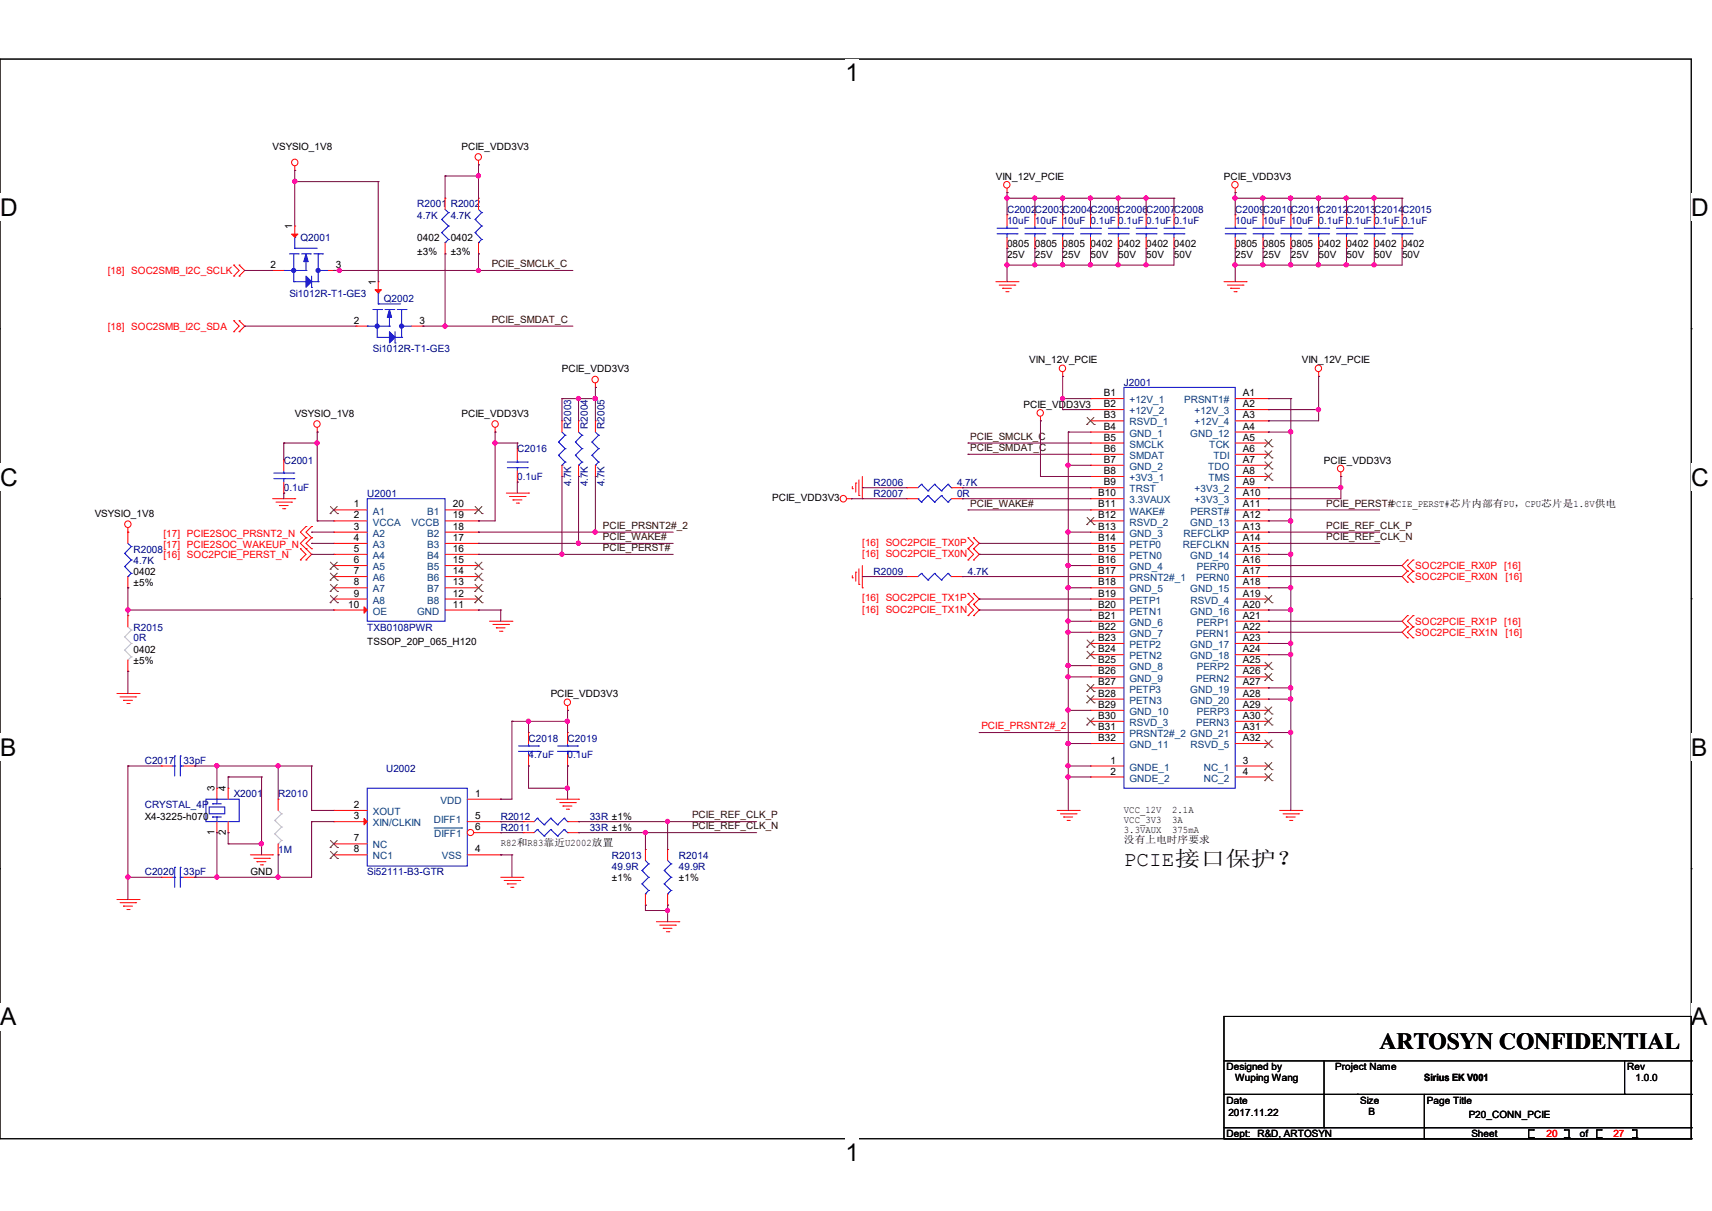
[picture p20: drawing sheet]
<svg xmlns="http://www.w3.org/2000/svg" width="297mm" height="210mm" viewBox="0 0 297 210" stroke-linecap="round" stroke-linejoin="round" font-family="sans-serif">
<defs><g id="words">
<g font-size="4.2">
<text x="146.7" y="14.1">1</text>
<text x="0" y="37.4">D</text>
<text x="293.4" y="37.4">D</text>
<text x="0" y="84.2">C</text>
<text x="293.4" y="84.2">C</text>
<text x="0" y="131">B</text>
<text x="293.4" y="131">B</text>
<text x="0" y="177.8">A</text>
<text x="293.4" y="177.8">A</text>
<text x="146.7" y="201.3">1</text>
</g>
<text font-size="4" x="239.4" y="181.9">ARTOSYN CONFIDENTIAL</text>
<text font-size="3.6" x="195" y="150.2">PCIE接口保护？</text>
<g font-size="1.7">
<text x="47.3" y="25.9">VSYSIO_1V8</text>
<text x="80.1" y="25.9">PCIE_VDD3V3</text>
<text x="172.8" y="31.2">VIN_12V_PCIE</text>
<text x="212.3" y="31.2">PCIE_VDD3V3</text>
<text x="50.7" y="39.8" transform="rotate(-90 50.7 39.8)">1</text>
<text x="72.4" y="41.8">0402</text>
<text x="78.2" y="41.8">0402</text>
<text x="46.9" y="46.5">2</text>
<text x="58.3" y="46.5">3</text>
<text x="72.4" y="44.3">±3%</text>
<text x="78.2" y="44.3">±3%</text>
<text x="174.7" y="42.8">0805</text>
<text x="174.7" y="44.7">25V</text>
<text x="179.5" y="42.8">0805</text>
<text x="179.5" y="44.7">25V</text>
<text x="184.4" y="42.8">0805</text>
<text x="184.4" y="44.7">25V</text>
<text x="189.2" y="42.8">0402</text>
<text x="189.2" y="44.7">50V</text>
<text x="194" y="42.8">0402</text>
<text x="194" y="44.7">50V</text>
<text x="198.8" y="42.8">0402</text>
<text x="198.8" y="44.7">50V</text>
<text x="203.7" y="42.8">0402</text>
<text x="203.7" y="44.7">50V</text>
<text x="214.3" y="42.8">0805</text>
<text x="214.3" y="44.7">25V</text>
<text x="219.1" y="42.8">0805</text>
<text x="219.1" y="44.7">25V</text>
<text x="223.9" y="42.8">0805</text>
<text x="223.9" y="44.7">25V</text>
<text x="228.8" y="42.8">0402</text>
<text x="228.8" y="44.7">50V</text>
<text x="233.6" y="42.8">0402</text>
<text x="233.6" y="44.7">50V</text>
<text x="238.4" y="42.8">0402</text>
<text x="238.4" y="44.7">50V</text>
<text x="243.2" y="42.8">0402</text>
<text x="243.2" y="44.7">50V</text>
<text x="65.2" y="49.4" transform="rotate(-90 65.2 49.4)">1</text>
<text x="61.4" y="56.1">2</text>
<text x="72.8" y="56.1">3</text>
<text x="97.5" y="64.6">PCIE_VDD3V3</text>
<text x="178.6" y="63">VIN_12V_PCIE</text>
<text x="225.8" y="63">VIN_12V_PCIE</text>
<text x="177.6" y="70.7">PCIE_VDD3V3</text>
<text x="191.5" y="68.7">B1</text>
<text x="191.5" y="70.6">B2</text>
<text x="215.6" y="68.7">A1</text>
<text x="215.6" y="70.6">A2</text>
<text x="51.1" y="72.3">VSYSIO_1V8</text>
<text x="80.1" y="72.3">PCIE_VDD3V3</text>
<text x="191.5" y="72.6">B3</text>
<text x="191.5" y="74.5">B4</text>
<text x="191.5" y="76.4">B5</text>
<text x="215.6" y="72.6">A3</text>
<text x="215.6" y="74.5">A4</text>
<text x="215.6" y="76.4">A5</text>
<text x="191.5" y="78.4">B6</text>
<text x="191.5" y="80.3">B7</text>
<text x="191.5" y="82.2">B8</text>
<text x="215.6" y="78.4">A6</text>
<text x="215.6" y="80.3">A7</text>
<text x="215.6" y="82.2">A8</text>
<text x="229.7" y="80.4">PCIE_VDD3V3</text>
<text x="16.4" y="89.7">VSYSIO_1V8</text>
<text x="61.4" y="88">1</text>
<text x="61.4" y="89.9">2</text>
<text x="78.6" y="88">20</text>
<text x="78.6" y="89.9">19</text>
<text x="134" y="87">PCIE_VDD3V3</text>
<text x="190.5" y="86.1">B10</text>
<text x="190.5" y="88">B11</text>
<text x="190.5" y="89.9">B12</text>
<text x="191.5" y="84.2">B9</text>
<text x="215.6" y="84.2">A9</text>
<text x="215.6" y="86.1">A10</text>
<text x="215.6" y="88">A11</text>
<text x="215.6" y="89.9">A12</text>
<text x="61.4" y="91.9">3</text>
<text x="61.4" y="93.8">4</text>
<text x="61.4" y="95.7">5</text>
<text x="78.6" y="95.7">16</text>
<text x="78.6" y="93.8">17</text>
<text x="78.6" y="91.9">18</text>
<text x="190.5" y="91.9">B13</text>
<text x="190.5" y="93.8">B14</text>
<text x="190.5" y="95.7">B15</text>
<text x="215.6" y="91.9">A13</text>
<text x="215.6" y="93.8">A14</text>
<text x="215.6" y="95.7">A15</text>
<text x="23.2" y="99.7">0402</text>
<text x="23.2" y="101.6">±5%</text>
<text x="61.4" y="97.7">6</text>
<text x="61.4" y="99.6">7</text>
<text x="61.4" y="101.5">8</text>
<text x="78.6" y="101.5">13</text>
<text x="78.6" y="99.6">14</text>
<text x="78.6" y="97.7">15</text>
<text x="190.5" y="97.7">B16</text>
<text x="190.5" y="99.6">B17</text>
<text x="190.5" y="101.5">B18</text>
<text x="215.6" y="97.7">A16</text>
<text x="215.6" y="99.6">A17</text>
<text x="215.6" y="101.5">A18</text>
<text x="60.4" y="105.4">10</text>
<text x="61.4" y="103.5">9</text>
<text x="78.6" y="105.4">11</text>
<text x="78.6" y="103.5">12</text>
<text x="190.5" y="103.5">B19</text>
<text x="190.5" y="105.4">B20</text>
<text x="190.5" y="107.3">B21</text>
<text x="215.6" y="103.5">A19</text>
<text x="215.6" y="105.4">A20</text>
<text x="215.6" y="107.3">A21</text>
<text x="23.2" y="113.2">0402</text>
<text x="63.7" y="111.8">TSSOP_20P_065_H120</text>
<text x="190.5" y="109.2">B22</text>
<text x="190.5" y="111.2">B23</text>
<text x="190.5" y="113.1">B24</text>
<text x="215.6" y="109.2">A22</text>
<text x="215.6" y="111.2">A23</text>
<text x="215.6" y="113.1">A24</text>
<text x="23.2" y="115.1">±5%</text>
<text x="190.5" y="115">B25</text>
<text x="190.5" y="117">B26</text>
<text x="190.5" y="118.9">B27</text>
<text x="215.6" y="115">A25</text>
<text x="215.6" y="117">A26</text>
<text x="215.6" y="118.9">A27</text>
<text x="95.5" y="120.9">PCIE_VDD3V3</text>
<text x="190.5" y="120.8">B28</text>
<text x="190.5" y="122.8">B29</text>
<text x="190.5" y="124.7">B30</text>
<text x="215.6" y="120.8">A28</text>
<text x="215.6" y="122.8">A29</text>
<text x="215.6" y="124.7">A30</text>
<text x="190.5" y="126.6">B31</text>
<text x="190.5" y="128.5">B32</text>
<text x="215.6" y="126.6">A31</text>
<text x="215.6" y="128.5">A32</text>
<text x="37.2" y="137.2" transform="rotate(-90 37.2 137.2)">3</text>
<text x="39.2" y="137.2" transform="rotate(-90 39.2 137.2)">4</text>
<text x="192.7" y="132.4">1</text>
<text x="192.7" y="134.3">2</text>
<text x="215.6" y="132.4">3</text>
<text x="215.6" y="134.3">4</text>
<text x="25.1" y="142.2">X4-3225-h070</text>
<text x="61.4" y="140.1">2</text>
<text x="61.4" y="142.1">3</text>
<text x="82.4" y="138.2">1</text>
<text x="82.4" y="142.1">5</text>
<text x="82.4" y="144">6</text>
<text x="195" y="141">VCC_12V</text>
<text x="195" y="142.7">VCC_3V3</text>
<text x="203.4" y="141">2.1A</text>
<text x="203.4" y="142.7">3A</text>
<text x="37.2" y="144.8" transform="rotate(-90 37.2 144.8)">1</text>
<text x="39.2" y="144.8" transform="rotate(-90 39.2 144.8)">2</text>
<text x="61.4" y="145.9">7</text>
<text x="61.4" y="147.8">8</text>
<text x="82.4" y="147.8">4</text>
<text x="86.9" y="146.8">R82和R83靠近U2002放置</text>
<text x="195" y="144.4">3.3VAUX</text>
<text x="195" y="146.2">没有上电时序要求</text>
<text x="203.4" y="144.4">375mA</text>
<text x="43.4" y="151.8">GND</text>
<text x="106.2" y="152.8">±1%</text>
<text x="117.8" y="152.8">±1%</text>
<text x="212.8" y="185.6">Designed by</text>
<text x="231.6" y="185.6">Project Name</text>
<text x="282.3" y="185.6">Rev</text>
<text x="212.8" y="191.4">Date</text>
<text x="214.3" y="187.5">Wuping Wang</text>
<text x="236" y="191.4">Size</text>
<text x="247.1" y="187.5">Sirius EK V001</text>
<text x="247.6" y="191.4">Page Title</text>
<text x="283.8" y="187.5">1.0.0</text>
<text x="212.8" y="197.2">Dept: R&amp;D, ARTOSYN</text>
<text x="213.1" y="193.5">2017.11.22</text>
<text x="237.4" y="193.3">B</text>
<text x="254.8" y="193.9">P20_CONN_PCIE</text>
<text x="255.3" y="197.2">Sheet</text>
<text x="274.1" y="197.2">of</text>
</g>
<g font-size="1.7" fill="#000080">
<text x="72.4" y="36">R2001 R2002</text>
<text x="52.1" y="41.8">Q2001</text>
<text x="72.4" y="37.9">4.7K</text>
<text x="78.2" y="37.9">4.7K</text>
<text x="174.7" y="37">C2002C2003C2004C2005C2006C2007C2008</text>
<text x="174.7" y="38.9">10uF 10uF 10uF 0.1uF 0.1uF 0.1uF 0.1uF</text>
<text x="214.3" y="37">C2009C2010C2011C2012C2013C2014C2015</text>
<text x="214.3" y="38.9">10uF 10uF 10uF 0.1uF 0.1uF 0.1uF 0.1uF</text>
<text x="50.2" y="51.4">Si1012R-T1-GE3</text>
<text x="66.6" y="52.4">Q2002</text>
<text x="64.7" y="61.1">Si1012R-T1-GE3</text>
<text x="195" y="66.9">J2001</text>
<text x="99.1" y="74.3" transform="rotate(-90 99.1 74.3)">R2003</text>
<text x="102" y="74.3" transform="rotate(-90 102 74.3)">R2004</text>
<text x="104.9" y="74.3" transform="rotate(-90 104.9 74.3)">R2005</text>
<text x="49.2" y="80.4">C2001</text>
<text x="89.7" y="78.4">C2016</text>
<text x="89.7" y="83.3">0.1uF</text>
<text x="49.2" y="85.2">0.1uF</text>
<text x="63.7" y="86.2">U2001</text>
<text x="99.1" y="84.4" transform="rotate(-90 99.1 84.4)">4.7K</text>
<text x="102" y="84.4" transform="rotate(-90 102 84.4)">4.7K</text>
<text x="104.9" y="84.4" transform="rotate(-90 104.9 84.4)">4.7K</text>
<text x="151.6" y="86.2">R2007</text>
<text x="151.6" y="84.2">R2006</text>
<text x="166" y="86.2">0R</text>
<text x="166" y="84.2">4.7K</text>
<text x="23.2" y="95.8">R2008</text>
<text x="23.2" y="97.7">4.7K</text>
<text x="151.6" y="99.7">R2009</text>
<text x="167.9" y="99.7">4.7K</text>
<text x="23.2" y="109.3">R2015</text>
<text x="23.2" y="111.2">0R</text>
<text x="63.7" y="109.3">TXB0108PWR</text>
<text x="91.7" y="128.6">C2018</text>
<text x="91.7" y="131.5">4.7uF</text>
<text x="98.5" y="128.6">C2019</text>
<text x="98.5" y="131.5">0.1uF</text>
<text x="25.1" y="132.5">C2017</text>
<text x="31.8" y="132.5">33pF</text>
<text x="67" y="133.9">U2002</text>
<text x="25.1" y="140.2">CRYSTAL_4P</text>
<text x="40.6" y="138.3">X2001</text>
<text x="48.3" y="138.3">R2010</text>
<text x="86.9" y="142.2">R2012</text>
<text x="102.3" y="142.2">33R ±1%</text>
<text x="48.3" y="148">1M</text>
<text x="86.9" y="144.1">R2011</text>
<text x="102.3" y="144.1">33R ±1%</text>
<text x="106.2" y="148.9">R2013</text>
<text x="117.8" y="148.9">R2014</text>
<text x="25.1" y="151.8">C2020</text>
<text x="31.8" y="151.8">33pF</text>
<text x="63.7" y="151.8">Si52111-B3-GTR</text>
<text x="106.2" y="150.8">49.9R</text>
<text x="117.8" y="150.8">49.9R</text>
</g>
<g font-size="1.7" fill="#f00">
<text x="18.7" y="47.6">[18] SOC2SMB_I2C_SCLK</text>
<text x="18.7" y="57.2">[18] SOC2SMB_I2C_SDA</text>
<text x="28.4" y="95">[17] PCIE2SOC_WAKEUP_N</text>
<text x="28.4" y="93.1">[17] PCIE2SOC_PRSNT2_N</text>
<text x="149.6" y="94.7">[16] SOC2PCIE_TX0P</text>
<text x="28.4" y="96.8">[16] SOC2PCIE_PERST_N</text>
<text x="149.6" y="96.6">[16] SOC2PCIE_TX0N</text>
<text x="245.5" y="98.7">SOC2PCIE_RX0P</text>
<text x="245.5" y="100.7">SOC2PCIE_RX0N</text>
<text x="261" y="98.7">[16]</text>
<text x="261.2" y="100.7">[16]</text>
<text x="149.6" y="104.3">[16] SOC2PCIE_TX1P</text>
<text x="149.6" y="106.3">[16] SOC2PCIE_TX1N</text>
<text x="245.5" y="108.4">SOC2PCIE_RX1P</text>
<text x="245.5" y="110.3">SOC2PCIE_RX1N</text>
<text x="261" y="108.4">[16]</text>
<text x="261.2" y="110.3">[16]</text>
<text x="170.3" y="126.4">PCIE_PRSNT2#_2</text>
<text x="268.3" y="197.2">20</text>
<text x="279.9" y="197.2">27</text>
</g>
<g font-size="1.7" fill="#400000">
<text x="85.3" y="46.3">PCIE_SMCLK_C</text>
<text x="85.3" y="56">PCIE_SMDAT_C</text>
<text x="168.3" y="76.2">PCIE_SMCLK_C</text>
<text x="168.3" y="78.2">PCIE_SMDAT_C</text>
<text x="168.3" y="87.8">PCIE_WAKE#</text>
<text x="230.1" y="87.8">PCIE_PERST#PCIE_PERST#芯片内部有PU，CPU芯片是1.8V供电</text>
<text x="104.6" y="91.7">PCIE_PRSNT2#_2</text>
<text x="104.6" y="93.6">PCIE_WAKE#</text>
<text x="104.6" y="95.5">PCIE_PERST#</text>
<text x="230.1" y="91.7">PCIE_REF_CLK_P</text>
<text x="230.1" y="93.6">PCIE_REF_CLK_N</text>
<text x="120.1" y="143.8">PCIE_REF_CLK_N</text>
<text x="120.1" y="141.9">PCIE_REF_CLK_P</text>
</g>
<g font-size="1.7" fill="#004080">
<text x="196" y="69.9">+12V_1</text>
<text x="196" y="71.8">+12V_2</text>
<text x="205.4" y="69.9">PRSNT1#</text>
<text x="207.3" y="71.8">+12V_3</text>
<text x="196" y="73.8">RSVD_1</text>
<text x="196" y="75.7">GND_1</text>
<text x="196" y="77.6">SMCLK</text>
<text x="206.5" y="75.7">GND_12</text>
<text x="207.3" y="73.8">+12V_4</text>
<text x="209.8" y="77.6">TCK</text>
<text x="196" y="79.6">SMDAT</text>
<text x="196" y="81.5">GND_2</text>
<text x="196" y="83.4">+3V3_1</text>
<text x="209.6" y="81.5">TDO</text>
<text x="209.7" y="83.4">TMS</text>
<text x="210.5" y="79.6">TDI</text>
<text x="64.7" y="89.2">A1</text>
<text x="74.1" y="89.2">B1</text>
<text x="196" y="85.4">TRST</text>
<text x="196" y="87.3">3.3VAUX</text>
<text x="196" y="89.2">WAKE#</text>
<text x="206.5" y="89.2">PERST#</text>
<text x="207.3" y="85.4">+3V3_2</text>
<text x="207.3" y="87.3">+3V3_3</text>
<text x="64.7" y="93.1">A2</text>
<text x="64.7" y="95">A3</text>
<text x="64.7" y="91.1">VCCA</text>
<text x="71.4" y="91.1">VCCB</text>
<text x="74.1" y="95">B3</text>
<text x="74.1" y="93.1">B2</text>
<text x="196" y="91.1">RSVD_2</text>
<text x="196" y="93.1">GND_3</text>
<text x="196" y="95">PETP0</text>
<text x="205.2" y="95">REFCLKN</text>
<text x="205.3" y="93.1">REFCLKP</text>
<text x="206.5" y="91.1">GND_13</text>
<text x="64.7" y="96.9">A4</text>
<text x="64.7" y="98.9">A5</text>
<text x="64.7" y="100.8">A6</text>
<text x="74.1" y="100.8">B6</text>
<text x="74.1" y="98.9">B5</text>
<text x="74.1" y="96.9">B4</text>
<text x="196" y="96.9">PETN0</text>
<text x="196" y="98.9">GND_4</text>
<text x="196" y="100.8">PRSNT2#_1</text>
<text x="206.5" y="96.9">GND_14</text>
<text x="207.5" y="100.8">PERN0</text>
<text x="207.6" y="98.9">PERP0</text>
<text x="64.7" y="102.7">A7</text>
<text x="64.7" y="104.7">A8</text>
<text x="64.7" y="106.6">OE</text>
<text x="72.3" y="106.6">GND</text>
<text x="74.1" y="104.7">B8</text>
<text x="74.1" y="102.7">B7</text>
<text x="196" y="102.7">GND_5</text>
<text x="196" y="104.7">PETP1</text>
<text x="196" y="106.6">PETN1</text>
<text x="206.5" y="102.7">GND_15</text>
<text x="206.5" y="106.6">GND_16</text>
<text x="206.5" y="104.7">RSVD_4</text>
<text x="196" y="108.5">GND_6</text>
<text x="196" y="110.4">GND_7</text>
<text x="196" y="112.4">PETP2</text>
<text x="206.5" y="112.4">GND_17</text>
<text x="207.5" y="110.4">PERN1</text>
<text x="207.6" y="108.5">PERP1</text>
<text x="196" y="114.3">PETN2</text>
<text x="196" y="116.2">GND_8</text>
<text x="196" y="118.2">GND_9</text>
<text x="206.5" y="114.3">GND_18</text>
<text x="207.5" y="118.2">PERN2</text>
<text x="207.6" y="116.2">PERP2</text>
<text x="196" y="120.1">PETP3</text>
<text x="196" y="122">PETN3</text>
<text x="196" y="124">GND_10</text>
<text x="196" y="125.9">RSVD_3</text>
<text x="206.5" y="120.1">GND_19</text>
<text x="206.5" y="122">GND_20</text>
<text x="207.5" y="125.9">PERN3</text>
<text x="207.6" y="124">PERP3</text>
<text x="196" y="127.8">PRSNT2#_2 GND_21</text>
<text x="196" y="129.7">GND_11</text>
<text x="206.5" y="129.7">RSVD_5</text>
<text x="196" y="133.6">GNDE_1</text>
<text x="196" y="135.5">GNDE_2</text>
<text x="208.8" y="133.6">NC_1</text>
<text x="208.8" y="135.5">NC_2</text>
<text x="64.7" y="141.3">XOUT</text>
<text x="64.7" y="143.3">XIN/CLKIN</text>
<text x="75.3" y="142.7">DIFF1</text>
<text x="76.4" y="139.4">VDD</text>
<text x="64.7" y="147.1">NC</text>
<text x="64.7" y="149.1">NC1</text>
<text x="75.3" y="145.2">DIFF1</text>
<text x="76.7" y="149.1">VSS</text>
</g>
</g></defs>
<path d="M0 10.2h293.4v187.3h-293.4z" fill="none" stroke="#000" stroke-width=".17"/>
<g fill="#fff">
<path d="M146.7 10.2h2.4v4.8h-2.4z"/>
<path d="M146.7 197.5h2.4v4.7h-2.4z"/>
<path d="M0 33.6h3v4.8h-3z"/>
<path d="M293.4 33.6h3.1v4.8h-3.1z"/>
<path d="M0 80.4h3v4.7h-3z"/>
<path d="M293.4 80.4h3.1v4.7h-3.1z"/>
</g>
<path d="M0 57h.1M293.4 57h.1" fill="none" stroke="#000" stroke-width=".17"/>
<g fill="#fff">
<path d="M0 127.2h2.8v4.8h-2.8z"/>
<path d="M293.4 127.2h2.8v4.8h-2.8z"/>
</g>
<path d="M0 103.8h.1M293.4 103.8h.1" fill="none" stroke="#000" stroke-width=".17"/>
<g fill="#fff">
<path d="M0 174h2.8v4.8h-2.8z"/>
<path d="M293.3 174h2.9v4.8h-2.9z"/>
</g>
<g fill="none" stroke="#000" stroke-width=".17">
<path d="M0 150.7h.1M293.4 150.7h.1M212.3 176.3h81.1v21.2h-81.1zM212.3 184h81.1M212.3 195.6h81.1M212.3 189.8h81.1M212.3 197.5h81.1M229.7 195.6h.1M229.7 184v11.6M235.5 189.8h.1M247.1 195.6h.1M247.1 197.5h.1"/>
<path d="M247.1 189.8v7.7M265.2 197.3h.1M265.2 197.3h.8M266 196h.1M266 197.3h.1M266 196h-.8v1.3M271.4 197.3h.1M271.4 196h.1M271.4 196h.8v1.3M271.4 197.3h.8M272.2 197.3h.1M277 197.3h.1"/>
<path d="M277 197.3h.8M277.8 196h.1M277.8 197.3h.1M277.8 196h-.8v1.3M281.9 189.8h.1M281.9 184v5.8M283.2 197.3h.1M283.2 196h.1M283.2 196h.8v1.3M283.2 197.3h.8M284 197.3h.1M293.4 184h.1"/>
<path d="M293.4 195.6h.1M293.4 189.8h.1M293.4 197.5h.1"/>
</g>
<g fill="none" stroke="#f00" stroke-width=".17">
<path d="M51.1 29.5h.1M51.1 39.2h.1M51.1 28.8v.7M51.1 39.2v1.9M83 28.6h.1M83 27.8v.8M174.7 33.4h.1M174.7 37.3h.1M174.7 32.6v.8M174.7 37.3v1.9M184.4 37.3h.1M184.4 37.3v1.9"/>
<path d="M189.2 37.3h.1M189.2 37.3v1.9M198.8 37.3h.1M198.8 37.3v1.9M203.7 37.3h.1M203.7 37.3v1.9M214.3 33.4h.1M214.3 37.3h.1M214.3 32.6v.8M214.3 37.3v1.9M219.1 37.3h.1M219.1 37.3v1.9"/>
<path d="M243.2 37.3h.1M243.2 37.3v1.9M40.6 55.6h.1M40.6 57.5h.1M40.6 46h.1M40.6 47.9h.1M40.6 55.6l.9 1-.9 .9M40.6 46l.9 .9-.9 1M41.5 57.5h.1M41.5 55.6h.1M41.5 47.9h.1M41.5 46h.1"/>
<path d="M41.5 55.6l1 1-1 .9M41.5 46l1 .9-1 1M47.3 46.9h.1M47.3 46.9h1.9M56.9 46.9h2M58.9 46.9h.1M172.8 48.9h3.8M173.4 49.4h2.7M173.9 50h.1M173.9 50h1.6M174.5 50.6h.4M174.7 43.1h.1"/>
<path d="M174.7 41.1v2M174.9 50.6h.1M176.1 49.4h.1M176.6 48.9h.1M184.4 43.1h.1M184.4 41.1v2M189.2 43.1h.1M189.2 41.1v2M198.8 43.1h.1M198.8 41.1v2M203.7 43.1h.1M203.7 41.1v2"/>
<path d="M212.3 48.9h3.9M212.9 49.4h2.7M213.5 50h.1M213.5 50h1.6M214.1 50.6h.4M214.3 43.1h.1M214.3 41.1v2M214.5 50.6h.1M215.6 49.4h.1M216.2 48.9h.1M219.1 43.1h.1M219.1 41.1v2"/>
<path d="M243.2 43.1h.1M243.2 41.1v2M49.2 79.8h.1M49.2 79.8v1.9M55 74.9h.1M55 74.1v.8M85.9 74.9h.1M85.9 74.1v.8M100.4 73h.1M100.4 73v1.9M103.3 67.2h.1M103.3 66.4v.8"/>
<path d="M180.5 73h.1M180.5 72.2v.8M184.4 65.3h.1M184.4 64.5v.8M189.2 69.1h.1M189.2 71h.1M189.2 73h.1M189.2 74.9h.1M189.2 76.8h.1M189.2 78.8h.1M189.2 69.1h5.8M189.2 71h5.8"/>
<path d="M189.2 73h5.8M189.2 74.9h5.8M189.2 76.8h5.8M189.2 78.8h5.8M214.3 69.1h5.7M214.3 71h5.7M214.3 73h5.7M214.3 74.9h5.7M214.3 76.8h5.7M214.3 78.8h5.7M220 69.1h.1M220 71h.1"/>
<path d="M220 73h.1M220 74.9h.1M220 76.8h.1M220 78.8h.1M228.8 65.3h.1M228.8 64.5v.8M22.2 92.3h.1M22.2 91.5v.8M47.3 86.5h3.8M47.9 87.1h2.7M48.5 87.7h.1M48.5 87.7h1.5"/>
<path d="M49 88.2h.4M49.2 85.5h.1M49.2 83.6v1.9M49.4 88.2h.1M50.6 87.1h.1M51.1 86.5h.1M52.1 95.2h.1M52.1 97.1h.1M52.1 95.2l1 .9-1 1M53.1 97.1h.1M53.1 95.2h.1M53.1 93.3h.1"/>
<path d="M53.1 91.3h.1M53.1 95.2l1 .9-1 1M53.1 93.3l-1 .9 1 1M53.1 91.3l-1 1 1 1M54.1 93.3h.1M54.1 95.2h.1M54.1 91.3h.1M54.1 93.3l-1 .9 1 1M54.1 91.3l-1 1 1 1M87.8 85.5h3.9M88.4 86.1h2.7M89 86.7h.1"/>
<path d="M89 86.7h1.6M89.6 87.2h.4M90 87.2h.1M91.1 86.1h.1M91.7 85.5h.1M100.4 82.6h.1M100.4 80.7v1.9M146.9 86.5h.8M147.7 86.5h.1M147.9 84.8h.1M147.9 84.4v.4M147.9 99.8v.4"/>
<path d="M148.5 83.8h.1M148.5 99.2h.1M148.5 83.8v1.5M148.5 99.2v1.6M149 85.9h.1M149 83.2v2.7M149 98.6v2.7M149.6 86.5h.1M149.6 82.6v3.9M149.6 98.1v3.8M157.3 86.5h.1M157.3 84.6h.1"/>
<path d="M157.3 100h.1M157.3 86.5h2M157.3 84.6h2M157.3 100h2M165.1 86.5h1.9M165.1 84.6h1.9M165.1 100h1.9M167 86.5h.1M167 84.6h.1M167 100h.1M167.9 93.3h.1M167.9 95.2h.1"/>
<path d="M167.9 97.1h.1M167.9 93.3l1 .9-1 1M167.9 95.2l1 .9-1 1M168.9 95.2h.1M168.9 93.3h.1M168.9 97.1h.1M168.9 93.3l1 .9-1 1M168.9 95.2l1 .9-1 1M189.2 80.7h.1M189.2 82.6h.1M189.2 84.6h.1M189.2 86.5h.1"/>
<path d="M189.2 88.4h.1M189.2 90.3h.1M189.2 92.3h.1M189.2 94.2h.1M189.2 96.1h.1M189.2 98.1h.1M189.2 100h.1M189.2 86.5h5.8M189.2 80.7h5.8M189.2 82.6h5.8M189.2 84.6h5.8M189.2 88.4h5.8"/>
<path d="M189.2 90.3h5.8M189.2 92.3h5.8M189.2 94.2h5.8M189.2 96.1h5.8M189.2 98.1h5.8M189.2 100h5.8M214.3 86.5h5.7M214.3 80.7h5.7M214.3 82.6h5.7M214.3 84.6h5.7M214.3 88.4h5.7M214.3 90.3h5.7"/>
<path d="M214.3 92.3h5.7M214.3 94.2h5.7M214.3 96.1h5.7M214.3 98.1h5.7M214.3 100h5.7M220 80.7h.1M220 82.6h.1M220 84.6h.1M220 86.5h.1M220 88.4h.1M220 90.3h.1M220 92.3h.1"/>
<path d="M220 94.2h.1M220 96.1h.1M220 98.1h.1M220 100h.1M232.6 82.6h.1M232.6 81.9v.7M244.2 97.1h.1M244.2 99.1h.1M244.2 97.1l-1 1 1 1M244.2 99.1l-1 .9 1 1M245.2 99.1h.1M245.2 97.1h.1"/>
<path d="M245.2 97.1l-1 1 1 1M245.2 99.1l-1 .9 1 1M22.2 106.8h.1M22.2 116.4h.1M22.2 106.8v1.9M22.2 114.5v1.9M84.9 107.7h3.9M85.5 108.3h2.7M86.1 108.9h.1M86.1 108.9h1.5M86.7 109.5h.4M87.1 109.5h.1"/>
<path d="M88.2 108.3h.1M88.8 107.7h.1M147.9 100.2h.1M149 101.3h.1M149.6 101.9h.1M167.9 102.9h.1M167.9 104.8h.1M167.9 106.8h.1M167.9 102.9l1 1-1 .9M167.9 104.8l1 1-1 1M168.9 104.8h.1M168.9 102.9h.1"/>
<path d="M168.9 106.8h.1M168.9 102.9l1 1-1 .9M168.9 104.8l1 1-1 1M189.2 101.9h.1M189.2 103.9h.1M189.2 105.8h.1M189.2 107.7h.1M189.2 109.6h.1M189.2 111.6h.1M189.2 113.5h.1M189.2 115.4h.1M189.2 117.4h.1"/>
<path d="M189.2 119.3h.1M189.2 107.7h5.8M189.2 101.9h5.8M189.2 103.9h5.8M189.2 105.8h5.8M189.2 109.6h5.8M189.2 111.6h5.8M189.2 113.5h5.8M189.2 115.4h5.8M189.2 117.4h5.8M189.2 119.3h5.8M214.3 107.7h5.7"/>
<path d="M214.3 101.9h5.7M214.3 103.9h5.7M214.3 105.8h5.7M214.3 109.6h5.7M214.3 111.6h5.7M214.3 113.5h5.7M214.3 115.4h5.7M214.3 117.4h5.7M214.3 119.3h5.7M220 101.9h.1M220 103.9h.1M220 105.8h.1"/>
<path d="M220 107.7h.1M220 109.6h.1M220 111.6h.1M220 113.5h.1M220 115.4h.1M220 117.4h.1M220 119.3h.1M244.2 101h.1M244.2 106.8h.1M244.2 108.7h.1M244.2 110.6h.1M244.2 106.8l-1 .9 1 1"/>
<path d="M244.2 108.7l-1 .9 1 1M245.2 101h.1M245.2 108.7h.1M245.2 106.8h.1M245.2 110.6h.1M245.2 106.8l-1 .9 1 1M245.2 108.7l-1 .9 1 1M20.3 120.3h3.8M20.8 120.9h2.7M21.4 121.5h.1M21.4 121.5h1.6M22 122h.4"/>
<path d="M22.4 122h.1M23.5 120.9h.1M24.1 120.3h.1M81.1 138.6h5.8M86.9 138.6h.1M96.5 138.6h3.9M97.1 139.2h2.7M97.7 139.8h.1M97.7 139.8h1.5M98.5 123.2h.1M98.5 122.4v.8M99.8 139.2h.1"/>
<path d="M100.4 138.6h.1M189.2 121.2h.1M189.2 123.2h.1M189.2 125.1h.1M189.2 127h.1M189.2 128.9h.1M189.2 132.8h.1M189.2 134.7h.1M189.2 121.2h5.8M189.2 123.2h5.8M189.2 125.1h5.8M189.2 127h5.8"/>
<path d="M189.2 128.9h5.8M189.2 132.8h5.8M189.2 134.7h5.8M214.3 121.2h5.7M214.3 123.2h5.7M214.3 125.1h5.7M214.3 127h5.7M214.3 128.9h5.7M214.3 132.8h5.7M214.3 134.7h5.7M220 121.2h.1M220 123.2h.1"/>
<path d="M220 125.1h.1M220 127h.1M220 128.9h.1M220 132.8h.1M220 134.7h.1M20.3 156h3.8M20.8 156.5h2.7M21.4 157.1h.1M21.4 157.1h1.6M22 157.7h.4M22.4 157.7h.1M23.5 156.5h.1"/>
<path d="M24.1 156h.1M43.4 148.3h3.9M44 148.8h2.7M44.6 149.4h.1M44.6 149.4h1.5M45.2 150h.4M45.6 150h.1M46.7 148.8h.1M47.3 148.3h.1M57.9 140.5h.1M57.9 142.5h.1M57.9 140.5h5.8"/>
<path d="M57.9 142.5h5.8M81.1 142.5h5.8M86.9 142.5h.1M86.9 152.1h3.8M87.5 152.7h2.7M88 153.3h.1M88 153.3h1.6M88.6 153.9h.4M89 153.9h.1M90.2 152.7h.1M90.7 152.1h.1M90.7 144.4h.1"/>
<path d="M90.7 144.4h2M98.3 140.3h.3M98.5 144.4h1.9M98.6 140.3h.1M100.4 144.4h.1M113.9 159.9h3.9M115.8 147.3h.1M115.8 157h.1M115.8 147.3v1.9M115.8 155v2M117.8 159.9h.1M183.4 140.5h3.8"/>
<path d="M184 141.1h2.7M184.5 141.7h.1M184.5 141.7h1.6M185.1 142.3h.4M185.5 142.3h.1M186.7 141.1h.1M187.2 140.5h.1M222 140.5h3.8M222.6 141.1h2.7M223.1 141.7h.1M223.1 141.7h1.6M223.7 142.3h.4"/>
<path d="M224.1 142.3h.1M225.3 141.1h.1M225.8 140.5h.1M114.5 160.4h2.7M115.1 161h.1M115.1 161h1.5M115.6 161.6h.4M116 161.6h.1M117.2 160.4h.1"/>
<circle cx="51.1" cy="28.2" r=".56"/>
<circle cx="83" cy="27.2" r=".56"/>
<circle cx="174.7" cy="32" r=".56"/>
<circle cx="214.2" cy="32" r=".56"/>
<circle cx="55" cy="73.5" r=".56"/>
<circle cx="85.9" cy="73.5" r=".56"/>
<circle cx="103.2" cy="65.8" r=".56"/>
<circle cx="180.5" cy="71.6" r=".56"/>
<circle cx="184.3" cy="63.9" r=".56"/>
<circle cx="228.7" cy="63.9" r=".56"/>
<circle cx="22.2" cy="90.9" r=".56"/>
<circle cx="146.3" cy="86.5" r=".56"/>
<circle cx="232.6" cy="81.3" r=".56"/>
<circle cx="98.4" cy="121.8" r=".56"/>
</g>
<g fill="none" stroke="#00f" stroke-width=".17">
<path d="M173 39.6h3.4M174.7 39.6h.1M174.7 39.2v.4M176.4 39.6h.1M182.6 39.6h3.5M184.4 39.6h.1M184.4 39.2v.4M186.1 39.6h.1M187.5 39.6h3.4M189.2 39.6h.1M189.2 39.2v.4M190.9 39.6h.1"/>
<path d="M197.1 39.6h3.5M198.8 39.6h.1M198.8 39.2v.4M200.6 39.6h.1M201.9 39.6h3.5M203.7 39.6h.1M203.7 39.2v.4M205.4 39.6h.1M212.6 39.6h3.4M214.3 39.6h.1M214.3 39.2v.4M216 39.6h.1"/>
<path d="M217.4 39.6h3.5M219.1 39.6h.1M219.1 39.2v.4M220.9 39.6h.1M241.5 39.6h3.5M243.2 39.6h.1M243.2 39.2v.4M245 39.6h.1M49.2 46.9h.1M49.2 46.9h3.9M50.2 44h1.5M51 48.9h.1"/>
<path d="M51 44v4.9M51 48.9h2.1M51.1 43.1h.1M51.1 41.1h.1M51.1 43.1h3.9M51.1 41.1v2M51.7 44h.1M52.3 44h1.5M53.1 48.9h.1M53.1 46.9h.1M53.1 45v1.9M53.8 44h.1"/>
<path d="M54.1 49.8h.1M54.1 47.9v1.9M54.1 48.9h1.1M54.4 44h1.6M55.2 48.9h.1M55.2 44h.1M55.2 46.9h.1M55.2 44v4.9M55.2 46.9h1.7M56 44h.1M173 40.6h3.4M174.7 40.6h.1"/>
<path d="M174.7 40.6v.5M176.4 40.6h.1M182.6 40.6h3.5M184.4 40.6h.1M184.4 40.6v.5M186.1 40.6h.1M187.5 40.6h3.4M189.2 40.6h.1M189.2 40.6v.5M190.9 40.6h.1M197.1 40.6h3.5M198.8 40.6h.1"/>
<path d="M198.8 40.6v.5M200.6 40.6h.1M201.9 40.6h3.5M203.7 40.6h.1M203.7 40.6v.5M205.4 40.6h.1M212.6 40.6h3.4M214.3 40.6h.1M214.3 40.6v.5M216 40.6h.1M217.4 40.6h3.5M219.1 40.6h.1"/>
<path d="M219.1 40.6v.5M220.9 40.6h.1M241.5 40.6h3.5M243.2 40.6h.1M243.2 40.6v.5M245 40.6h.1M99.8 76.7h.1M99.8 79h.1M99.8 76.7l1.2 1.1M99.8 79l1.2 1.1M100.4 74.9l.6 .6M101 75.5h.1"/>
<path d="M101 77.8h.1M101 75.5l-1.2 1.2M101 77.8l-1.2 1.2M195 67.2h19.3v69.5h-19.3zM47.5 83h3.5M47.5 82h3.5M49.2 82h.1M49.2 83h.1M49.2 81.7v.3M49.2 83v.6M51 83h.1M51 82h.1"/>
<path d="M100.4 80.7h.1M101 80.1h.1M101 80.1l-.6 .6M159.3 86.5h.1M159.3 86.5l.6 .6M159.9 87.1h.1M159.9 84h.1M159.9 99.4h.1M159.9 84l-.6 .6M159.9 84l1.1 1.1M159.9 99.4l-.6 .6M159.9 99.4l1.1 1.2"/>
<path d="M161 85.9h.1M161 85.1h.1M161 85.9l1.1 1.2M161 85.9l-1.1 1.2M162.1 87.1h.1M162.1 84h.1M162.1 99.4h.1M162.1 84l-1.1 1.1M162.1 84l1.2 1.1M162.1 99.4l-1.1 1.2M162.1 99.4l1.2 1.2M163.3 85.9h.1"/>
<path d="M163.3 85.1h.1M163.3 85.9l1.2 1.2M163.3 85.9l-1.2 1.2M164.5 87.1h.1M164.5 84h.1M164.5 99.4h.1M164.5 84l-1.2 1.1M164.5 84l.6 .6M164.5 99.4l-1.2 1.2M164.5 99.4l.6 .6M165.1 84.6h.1M165.1 100h.1"/>
<path d="M165.1 86.5l-.6 .6M161 100.6h.1M163.3 100.6h.1M63.7 136.7h17.4v13.5h-17.4zM93.2 143.8h.1M93.2 143.8l-.5 .6M93.2 143.8l1.2 1.2M94.4 145h.1M95.5 143.8h.1M95.5 143.8l-1.1 1.2M95.5 143.8l1.2 1.2M96.7 145h.1"/>
<path d="M97.9 143.8h.1M97.9 143.8l-1.2 1.2M97.9 143.8l.6 .6M98.5 144.4h.1M115.2 151h.1M115.2 153.3h.1M115.2 151l1.2 1.1M115.2 153.3l1.2 1.1M115.8 155h.1M115.8 149.2l.6 .6M116.4 149.8h.1M116.4 152.1h.1"/>
<path d="M116.4 154.4h.1M116.4 149.8l-1.2 1.2M116.4 152.1l-1.2 1.2M116.4 154.4l-.6 .6"/>
</g>
<path d="M21.6 110.4h.1M21.6 112.7h.1M21.6 110.4l1.2 1.2M21.6 112.7l1.2 1.2M22.2 114.5h.1M22.2 108.7l.6 .6M22.8 109.3h.1M22.8 111.6h.1M22.8 113.9h.1M22.8 109.3l-1.2 1.1M22.8 111.6l-1.2 1.1M22.8 113.9l-.6 .6" fill="none" stroke="#c0c0c0" stroke-width=".17"/>
<g fill="#00f" stroke="#00f" stroke-width=".17">
<path d="M53.1 47.9l1 1-1 .9z"/>
<path d="M53.1 44l.4 1.4h-.8z"/>
<circle cx="55.2" cy="46.9" r=".36"/>
<circle cx="50.9" cy="46.9" r=".36"/>
</g>
<g fill="#f00" stroke="#f00" stroke-width=".17">
<path d="M50.6 40.6h1.1l-.6 .5z"/>
<path d="M63.2 141.9l.5 .6-.5 .5z"/>
</g>
<g fill="none" stroke="#804000" stroke-width=".17">
<path d="M188.6 73.6h.1M188.6 72.4l1.2 1.2M189.8 72.4l-1.2 1.2M189.8 73.6h.1M219.4 77.5h.1M219.4 79.4h.1M219.5 76.2l1.2 1.3M219.5 78.2l1.2 1.2M220.6 76.2l-1.2 1.3M220.6 78.2l-1.2 1.2M220.7 77.5h.1M220.7 79.4h.1"/>
<path d="M188.6 91h.1M188.6 89.7l1.2 1.3M189.8 89.7l-1.2 1.3M189.8 91h.1M219.4 81.3h.1M219.4 83.3h.1M219.5 80.1l1.2 1.2M219.5 82l1.2 1.3M220.6 80.1l-1.2 1.2M220.6 82l-1.2 1.3M220.7 81.3h.1M220.7 83.3h.1"/>
<path d="M188.6 112.2h.1M188.6 114.2h.1M188.6 119.9h.1M188.6 111l1.2 1.2M188.6 112.9l1.2 1.3M188.6 118.7l1.2 1.2M189.8 111l-1.2 1.2M189.8 112.9l-1.2 1.3M189.8 118.7l-1.2 1.2M189.8 112.2h.1M189.8 114.2h.1M189.8 119.9h.1"/>
<path d="M219.4 104.5h.1M219.4 116.1h.1M219.4 118h.1M219.5 103.3l1.2 1.2M219.5 114.9l1.2 1.2M219.5 116.8l1.2 1.2M220.6 103.3l-1.2 1.2M220.6 114.9l-1.2 1.2M220.6 116.8l-1.2 1.2M220.7 104.5h.1M220.7 116.1h.1M220.7 118h.1"/>
<path d="M188.6 121.9h.1M188.6 125.7h.1M188.6 120.6l1.2 1.3M188.6 124.5l1.2 1.2M189.8 120.6l-1.2 1.3M189.8 124.5l-1.2 1.2M189.8 121.9h.1M189.8 125.7h.1M219.4 123.8h.1M219.4 125.7h.1M219.4 129.6h.1M219.4 133.5h.1"/>
<path d="M219.4 135.4h.1M219.5 122.6l1.2 1.2M219.5 124.5l1.2 1.2M219.5 128.4l1.2 1.2M219.5 132.2l1.2 1.3M219.5 134.2l1.2 1.2M220.6 122.6l-1.2 1.2M220.6 124.5l-1.2 1.2M220.6 128.4l-1.2 1.2M220.6 132.2l-1.2 1.3M220.6 134.2l-1.2 1.2M220.7 123.8h.1"/>
<path d="M220.7 125.7h.1M220.7 129.6h.1M220.7 133.5h.1M220.7 135.4h.1"/>
</g>
<circle cx="81.6" cy="144.4" r=".54" fill="#fff" stroke="#f00" stroke-width=".17"/>
<g fill="none" stroke="#f00" stroke-width=".17">
<path d="M77.2 34.4h.1M77.2 34.4v1.9M83 34.4h.1M83 34.4v1.9M179.5 37.3h.1M179.5 37.3v1.9M194 37.3h.1M194 37.3v1.9M223.9 37.3h.1M223.9 37.3v1.9M228.8 37.3h.1M228.8 37.3v1.9"/>
<path d="M233.6 37.3h.1M233.6 37.3v1.9M238.4 37.3h.1M238.4 37.3v1.9M61.8 56.6h.1M61.8 56.6h1.9M65.6 48.9h.1M65.6 48.9v1.9M71.4 56.6h2M73.4 56.6h.1M77.2 44h.1M77.2 42.1v1.9"/>
<path d="M83 44h.1M83 42.1v1.9M179.5 43.1h.1M179.5 41.1v2M194 43.1h.1M194 41.1v2M223.9 43.1h.1M223.9 41.1v2M228.8 43.1h.1M228.8 41.1v2M233.6 43.1h.1M233.6 41.1v2"/>
<path d="M238.4 43.1h.1M238.4 41.1v2M89.7 77.8h.1M89.7 77.8v2M97.5 73h.1M97.5 73v1.9M103.3 73h.1M103.3 73v1.9M22.2 92.3h.1M22.2 92.3v1.9M22.2 100v1.9M57.9 88.4h.1"/>
<path d="M57.9 92.3h.1M57.9 94.2h.1M57.9 96.1h.1M57.9 98.1h.1M57.9 100h.1M57.9 90.3h.1M57.9 88.4h5.8M57.9 92.3h5.8M57.9 94.2h5.8M57.9 96.1h5.8M57.9 98.1h5.8M57.9 100h5.8"/>
<path d="M57.9 90.3h5.8M77.2 88.4h5.8M77.2 92.3h5.8M77.2 94.2h5.8M77.2 96.1h5.8M77.2 98.1h5.8M77.2 100h5.8M77.2 90.3h5.8M83 100h.1M83 98.1h.1M83 96.1h.1M83 94.2h.1"/>
<path d="M83 92.3h.1M83 88.4h.1M83 90.3h.1M89.7 83.6h.1M89.7 81.7v1.9M97.5 82.6h.1M97.5 80.7v1.9M103.3 82.6h.1M103.3 80.7v1.9M22.2 101.9h.1M57.9 101.9h.1M57.9 103.9h.1"/>
<path d="M57.9 105.8h.1M57.9 101.9h5.8M57.9 103.9h5.8M57.9 105.8h5.8M77.2 101.9h5.8M77.2 103.9h5.8M77.2 105.8h5.8M83 105.8h.1M83 103.9h.1M83 101.9h.1M28 132.8h.1M28 132.8h1.9"/>
<path d="M31.8 132.8h2M33.8 132.8h.1M37.6 136.7h.1M37.6 136.7v1.9M39.6 136.7h.1M39.6 136.7v1.9M48.3 138.6h.1M48.3 138.6v1.9M91.7 127h.1M91.7 132.8h.1M91.7 127v1.9M91.7 130.9v1.9"/>
<path d="M98.5 127h.1M98.5 132.8h.1M98.5 127v1.9M98.5 130.9v1.9M28 152.1h.1M28 152.1h1.9M31.8 152.1h2M33.8 152.1h.1M37.6 144.4h.1M37.6 142.5v1.9M39.6 144.4h.1M39.6 142.5v1.9"/>
<path d="M48.3 148.3h.1M48.3 146.3v2M57.9 146.3h.1M57.9 148.3h.1M57.9 146.3h5.8M57.9 148.3h5.8M81.1 148.3h5.8M82.2 144.4h4.7M86.9 144.4h.1M86.9 148.3h.1M90.7 142.5h.1M90.7 142.5h2"/>
<path d="M98.5 142.5h1.9M100.4 142.5h.1M112 147.3h.1M112 157h.1M112 147.3v1.9M112 155v2"/>
</g>
<path d="M75.3 143.6h4.8M80.1 143.6h.1" fill="none" stroke="#004080" stroke-width=".17"/>
<g fill="none" stroke="#804000" stroke-width=".17">
<path d="M57.3 89.1h.1M57.3 98.7h.1M57.3 87.8l1.2 1.3M57.3 97.5l1.2 1.2M57.3 99.4l1.2 1.2M58.5 87.8l-1.2 1.3M58.5 97.5l-1.2 1.2M58.5 99.4l-1.2 1.2M58.5 89.1h.1M58.5 98.7h.1M82.4 98.7h.1M82.4 89.1h.1"/>
<path d="M82.4 99.4l1.3 1.2M82.4 97.5l1.3 1.2M82.4 87.8l1.3 1.3M83.6 99.4l-1.2 1.2M83.6 97.5l-1.2 1.2M83.6 87.8l-1.2 1.3M83.7 98.7h.1M83.7 89.1h.1M57.3 100.6h.1M57.3 102.6h.1M57.3 104.5h.1M57.3 101.3l1.2 1.3"/>
<path d="M57.3 103.3l1.2 1.2M58.5 101.3l-1.2 1.3M58.5 103.3l-1.2 1.2M58.5 100.6h.1M58.5 102.6h.1M58.5 104.5h.1M82.4 104.5h.1M82.4 102.6h.1M82.4 100.6h.1M82.4 103.3l1.3 1.2M82.4 101.3l1.3 1.3M83.6 103.3l-1.2 1.2"/>
<path d="M83.6 101.3l-1.2 1.3M83.7 104.5h.1M83.7 102.6h.1M83.7 100.6h.1M57.3 147h.1M57.3 148.9h.1M57.3 145.8l1.2 1.2M57.3 147.7l1.2 1.2M58.5 145.8l-1.2 1.2M58.5 147.7l-1.2 1.2M58.5 147h.1M58.5 148.9h.1"/>
</g>
<g fill="none" stroke="#00f" stroke-width=".17">
<path d="M76.6 38.1h.1M76.6 38.1l1.2 1.1M77.2 36.3l.6 .6M77.8 36.9h.1M77.8 39.2h.1M77.8 36.9l-1.2 1.2M77.8 39.2l-1.2 1.1M82.4 38.1h.1M82.4 38.1l1.2 1.1M83 36.3l.6 .6M83.6 36.9h.1M83.6 39.2h.1"/>
<path d="M83.6 36.9l-1.2 1.2M83.6 39.2l-1.2 1.1M177.8 39.6h3.5M179.5 39.6h.1M179.5 39.2v.4M181.3 39.6h.1M192.3 39.6h3.4M194 39.6h.1M194 39.2v.4M195.7 39.6h.1M222.2 39.6h3.5M223.9 39.6h.1"/>
<path d="M223.9 39.2v.4M225.7 39.6h.1M227 39.6h3.5M228.8 39.6h.1M228.8 39.2v.4M230.5 39.6h.1M231.9 39.6h3.4M233.6 39.6h.1M233.6 39.2v.4M235.3 39.6h.1M236.7 39.6h3.5M238.4 39.6h.1"/>
<path d="M238.4 39.2v.4M240.2 39.6h.1M63.7 56.6h.1M63.7 56.6h3.9M64.7 53.7h1.5M65.4 58.5h.1M65.4 53.7v4.8M65.4 58.5h2.2M65.6 52.7h.1M65.6 50.8h.1M65.6 52.7h3.9M65.6 50.8v1.9"/>
<path d="M66.2 53.7h.1M66.8 53.7h1.5M67.6 58.5h.1M67.6 56.6h.1M67.6 54.7v1.9M68.3 53.7h.1M68.5 59.5h.1M68.5 57.5v2M68.5 58.5h1.2M68.9 53.7h1.5M69.7 58.5h.1M69.7 53.7h.1"/>
<path d="M69.7 56.6h.1M69.7 53.7v4.8M69.7 56.6h1.7M70.4 53.7h.1M76.6 40.3h.1M76.6 40.3l1.2 1.2M77.2 42.1h.1M77.8 41.5h.1M77.8 41.5l-.6 .6M82.4 40.3h.1M82.4 40.3l1.2 1.2M83 42.1h.1"/>
<path d="M83.6 41.5h.1M83.6 41.5l-.6 .6M177.8 40.6h3.5M179.5 40.6h.1M179.5 40.6v.5M181.3 40.6h.1M192.3 40.6h3.4M194 40.6h.1M194 40.6v.5M195.7 40.6h.1M222.2 40.6h3.5M223.9 40.6h.1"/>
<path d="M223.9 40.6v.5M225.7 40.6h.1M227 40.6h3.5M228.8 40.6h.1M228.8 40.6v.5M230.5 40.6h.1M231.9 40.6h3.4M233.6 40.6h.1M233.6 40.6v.5M235.3 40.6h.1M236.7 40.6h3.5M238.4 40.6h.1"/>
<path d="M238.4 40.6v.5M240.2 40.6h.1M89.7 79.8v.3M96.9 76.7h.1M96.9 79h.1M96.9 76.7l1.1 1.1M96.9 79l1.1 1.1M97.5 74.9l.5 .6M98 75.5h.1M98 77.8h.1M98 75.5l-1.1 1.2M98 77.8l-1.1 1.2"/>
<path d="M102.7 76.7h.1M102.7 79h.1M102.7 76.7l1.1 1.1M102.7 79l1.1 1.1M103.3 74.9l.5 .6M103.8 75.5h.1M103.8 77.8h.1M103.8 75.5l-1.1 1.2M103.8 77.8l-1.1 1.2M21.6 96h.1M21.6 98.3h.1M21.6 96l1.2 1.1"/>
<path d="M21.6 98.3l1.2 1.1M22.2 100h.1M22.2 94.2l.6 .6M22.8 94.8h.1M22.8 97.1h.1M22.8 99.4h.1M22.8 94.8l-1.2 1.2M22.8 97.1l-1.2 1.2M22.8 99.4l-.6 .6M63.7 86.5h13.5v21.2h-13.5zM88 81.1h3.5M88 80.1h3.5"/>
<path d="M89.7 80.1h.1M89.7 81.1h.1M89.7 81.1v.6M91.5 81.1h.1M91.5 80.1h.1M97.5 80.7h.1M98 80.1h.1M98 80.1l-.5 .6M103.3 80.7h.1M103.8 80.1h.1M103.8 80.1l-.5 .6M29.9 132.8h.4"/>
<path d="M30.3 132.8h.1M30.3 131.1h.1M30.3 131.1v3.5M31.3 131.1h.1M31.3 132.8h.1M31.3 131.1v3.5M31.3 132.8h.5M35.7 138.6h5.8v3.9h-5.8zM36.3 140h2.7v1.1h-2.7zM36.9 139.4h.1M36.9 139.4h1.5M37.6 138.6h.1"/>
<path d="M37.6 138.6v.8M90 130.3h3.4M90 129.4h3.4M91.7 129.4h.1M91.7 130.3h.1M91.7 128.9v.5M91.7 130.3v.6M93.4 130.3h.1M93.4 129.4h.1M96.7 130.3h3.5M96.7 129.4h3.5M98.5 129.4h.1"/>
<path d="M98.5 130.3h.1M98.5 128.9v.5M98.5 130.3v.6M100.2 130.3h.1M100.2 129.4h.1M29.9 152.1h.4M30.3 152.1h.1M30.3 150.4h.1M30.3 150.4v3.5M31.3 150.4h.1M31.3 152.1h.1M31.3 152.1h.5"/>
<path d="M31.3 150.4v3.5M36.9 141.7h.1M36.9 141.7h1.5M37.6 141.7h.1M37.6 141.7v.8M93.2 141.9h.1M93.2 141.9l-.5 .6M93.2 141.9l1.2 1.1M94.4 143h.1M95.5 141.9h.1M95.5 141.9l-1.1 1.1M95.5 141.9l1.2 1.1"/>
<path d="M96.7 143h.1M97.9 141.9h.1M97.9 141.9l-1.2 1.1M97.9 141.9l.6 .6M98.5 142.5h.1M111.4 151h.1M111.4 153.3h.1M111.4 151l1.1 1.1M111.4 153.3l1.1 1.1M112 155h.1M112 149.2l.5 .6M112.5 149.8h.1"/>
<path d="M112.5 152.1h.1M112.5 154.4h.1M112.5 149.8l-1.1 1.2M112.5 152.1l-1.1 1.2M112.5 154.4l-.5 .6"/>
</g>
<g fill="#00f" stroke="#00f" stroke-width=".17">
<path d="M67.6 57.5l.9 1-.9 1z"/>
<path d="M67.6 53.7l.3 1.3h-.7z"/>
<circle cx="69.7" cy="56.6" r=".36"/>
<circle cx="65.4" cy="56.6" r=".36"/>
</g>
<g fill="#f00" stroke="#f00" stroke-width=".17">
<path d="M65.1 50.2h1.1l-.6 .6z"/>
<path d="M63.2 105.2l.5 .6-.5 .5z"/>
</g>
<path d="M47.7 142.3h.1M47.7 144.6h.1M47.7 142.3l1.2 1.1M47.7 144.6l1.2 1.2M48.3 146.3h.1M48.3 140.5l.6 .6M48.9 141.1h.1M48.9 143.4h.1M48.9 145.8h.1M48.9 141.1l-1.2 1.2M48.9 143.4l-1.2 1.2M48.9 145.8l-.6 .5" fill="none" stroke="#c0c0c0" stroke-width=".17"/>
<g fill="none" stroke="#800040" stroke-width=".17">
<path d="M51.1 31.5h.1M51.1 29.5h.1M51.1 29.5v9.7M51.1 31.5h14.5M65.6 31.5h.1M65.6 31.5v17.4M77.2 30.5h.1M77.2 30.5v3.9M77.2 30.5h5.8M83 30.5h.1M83 28.6h.1M83 28.6v5.8"/>
<path d="M174.7 33.4h.1M174.7 34.4h.1M174.7 33.4v3.9M174.7 34.4h29M179.5 34.4h.1M179.5 34.4v2.9M184.4 34.4h.1M184.4 34.4v2.9M189.2 34.4h.1M189.2 34.4v2.9M194 34.4h.1M194 34.4v2.9"/>
<path d="M198.8 34.4h.1M198.8 34.4v2.9M203.7 34.4h.1M203.7 34.4v2.9M214.3 33.4h.1M214.3 34.4h.1M214.3 34.4h28.9M214.3 33.4v3.9M219.1 34.4h.1M219.1 34.4v2.9M223.9 34.4h.1M223.9 34.4v2.9"/>
<path d="M228.8 34.4h.1M228.8 34.4v2.9M233.6 34.4h.1M233.6 34.4v2.9M238.4 34.4h.1M238.4 34.4v2.9M243.2 34.4h.1M243.2 34.4v2.9M42.5 46.9h.1M42.5 56.6h.1M42.5 46.9h4.8M42.5 56.6h19.3"/>
<path d="M57.9 46.9h.1M57.9 46.9h41.5M58.9 46.9h.1M73.4 56.6h.1M73.4 56.6h26M77.2 44h.1M77.2 56.6h.1M77.2 44v12.6M83 44h.1M83 46.9h.1M83 44v2.9M174.7 46h.1"/>
<path d="M174.7 43.1h.1M174.7 43.1v5.8M179.5 43.1h.1M179.5 46h.1M179.5 43.1v2.9M184.4 43.1h.1M184.4 46h.1M184.4 43.1v2.9M189.2 46h.1M189.2 43.1h.1M189.2 43.1v2.9M194 43.1h.1"/>
<path d="M194 46h.1M194 43.1v2.9M198.8 46h.1M198.8 43.1h.1M198.8 43.1v2.9M203.7 43.1h.1M203.7 43.1v2.9h-29M214.3 46h.1M214.3 43.1h.1M214.3 43.1v5.8M219.1 43.1h.1M219.1 46h.1"/>
<path d="M219.1 43.1v2.9M223.9 43.1h.1M223.9 46h.1M223.9 43.1v2.9M228.8 46h.1M228.8 43.1h.1M228.8 43.1v2.9M233.6 43.1h.1M233.6 46h.1M233.6 43.1v2.9M238.4 43.1h.1M238.4 46h.1"/>
<path d="M238.4 43.1v2.9M243.2 43.1h.1M243.2 43.1v2.9h-28.9M49.2 76.8h.1M49.2 76.8h5.8M49.2 76.8v3M55 74.9h.1M55 76.8h.1M55 74.9v15.4M85.9 74.9h.1M85.9 76.8h.1M85.9 76.8h3.8"/>
<path d="M85.9 74.9v15.4h-2.9M89.7 76.8h.1M89.7 76.8v1M97.5 69.1h.1M97.5 69.1h5.8M97.5 69.1v3.9M100.4 69.1h.1M100.4 69.1v3.9M103.3 69.1h.1M103.3 67.2h.1M103.3 67.2v5.8M167.9 78.8h.1"/>
<path d="M167.9 76.8h.1M167.9 78.8h21.3M167.9 76.8h21.3M180.5 73h.1M180.5 73v9.6M184.4 71h.1M184.4 69.1h.1M184.4 65.3h.1M184.4 69.1h4.8M184.4 71h4.8M184.4 65.3v5.7M185.3 74.9h.1"/>
<path d="M185.3 74.9v65.6M185.3 74.9h3.9M220 69.1h.1M220 71h.1M220 73h.1M220 74.9h.1M220 69.1h3.9M220 71h8.8M220 74.9h3.9M223.9 69.1h.1M223.9 74.9h.1M223.9 69.1v71.4"/>
<path d="M228.8 65.3h.1M228.8 71h.1M228.8 65.3v7.7h-8.8M49.2 85.5h.1M49.2 85.5v1M54.1 92.3h.1M54.1 94.2h.1M54.1 96.1h.1M54.1 94.2h3.8M54.1 96.1h3.8M54.1 92.3h3.8M55 90.3h.1"/>
<path d="M55 90.3h2.9M83 90.3h.1M83 92.3h.1M83 94.2h.1M83 96.1h.1M83 94.2h33.8M83 96.1h33.8M83 92.3h33.8M89.7 83.6h.1M89.7 83.6v1.9M97.5 82.6h.1M97.5 96.1h.1"/>
<path d="M97.5 82.6v13.5M100.4 82.6h.1M100.4 94.2h.1M100.4 82.6v11.6M103.3 82.6h.1M103.3 92.3h.1M103.3 82.6v9.7M147.7 86.5h.1M147.7 86.5h9.6M149.6 84.6h.1M149.6 100h.1M149.6 100h7.7"/>
<path d="M149.6 84.6h7.7M167 86.5h.1M167 84.6h.1M167 100h.1M167 100h22.2M167 86.5h22.2M167 84.6h22.2M167.9 88.4h.1M167.9 88.4h21.3M169.9 94.2h.1M169.9 96.1h.1M169.9 94.2h19.3"/>
<path d="M169.9 96.1h19.3M180.5 82.6h.1M180.5 82.6h8.7M185.3 80.7h.1M185.3 92.3h.1M185.3 98.1h.1M185.3 98.1h3.9M185.3 92.3h3.9M185.3 80.7h3.9M220 98.1h.1M220 100h.1M220 92.3h.1"/>
<path d="M220 94.2h.1M220 88.4h.1M220 84.6h.1M220 86.5h.1M220 90.3h.1M220 96.1h.1M220 94.2h19.4M220 96.1h3.9M220 98.1h23.2M220 100h23.2M220 92.3h19.4M220 88.4h19.4"/>
<path d="M220 84.6h12.6M220 90.3h3.9M223.9 90.3h.1M223.9 96.1h.1M232.6 82.6h.1M232.6 84.6h.1M232.6 82.6v3.9h-12.6M22.2 105.8h.1M22.2 101.9h.1M22.2 116.4h.1M22.2 105.8h35.7M22.2 101.9v4.9"/>
<path d="M22.2 116.4v3.9M83 105.8h.1M83 105.8h3.9M86.9 105.8h.1M86.9 105.8v1.9M169.9 103.9h.1M169.9 105.8h.1M169.9 103.9h19.3M169.9 105.8h19.3M185.3 101.9h.1M185.3 107.7h.1M185.3 109.6h.1"/>
<path d="M185.3 115.4h.1M185.3 117.4h.1M185.3 107.7h3.9M185.3 109.6h3.9M185.3 101.9h3.9M185.3 115.4h3.9M185.3 117.4h3.9M220 107.7h.1M220 109.6h.1M220 101.9h.1M220 105.8h.1M220 111.6h.1"/>
<path d="M220 113.5h.1M220 119.3h.1M220 105.8h3.9M220 107.7h23.2M220 109.6h23.2M220 101.9h3.9M220 111.6h3.9M220 113.5h3.9M220 119.3h3.9M223.9 101.9h.1M223.9 105.8h.1M223.9 111.6h.1"/>
<path d="M223.9 113.5h.1M223.9 119.3h.1M22.2 132.8h.1M22.2 132.8h5.8M22.2 132.8v23.2M33.8 132.8h.1M33.8 132.8h20.3M37.6 132.8h.1M37.6 132.8v3.9M39.6 134.7h.1M39.6 134.7h5.8M39.6 134.7v2"/>
<path d="M45.4 134.7h.1M45.4 134.7v13.6M48.3 132.8h.1M48.3 132.8v5.8M54.1 132.8h.1M54.1 132.8v7.7M86.9 138.6h.1M88.8 125.1h.1M88.8 125.1h9.7M88.8 125.1v13.5h-1.9M91.7 125.1h.1M91.7 132.8h.1"/>
<path d="M91.7 125.1v1.9M91.7 132.8v3.9h6.8M98.5 125.1h.1M98.5 123.2h.1M98.5 136.7h.1M98.5 132.8h.1M98.5 123.2v3.8M98.5 132.8v5.8M169.9 127h.1M169.9 127h19.3M185.3 132.8h.1M185.3 134.7h.1"/>
<path d="M185.3 123.2h.1M185.3 128.9h.1M185.3 132.8h3.9M185.3 134.7h3.9M185.3 123.2h3.9M185.3 128.9h3.9M220 121.2h.1M220 127h.1M220 127h3.9M220 121.2h3.9M223.9 121.2h.1M223.9 127h.1"/>
<path d="M22.2 152.1h.1M22.2 152.1h5.8M33.8 152.1h.1M37.6 144.4h.1M37.6 152.1h.1M37.6 144.4v7.7M39.6 146.3h.1M39.6 144.4h.1M39.6 146.3h5.8M39.6 144.4v1.9M45.4 146.3h.1M48.3 152.1h.1"/>
<path d="M48.3 148.3h.1M48.3 148.3v3.8M54.1 140.5h.1M54.1 142.5h.1M54.1 142.5v9.6h-20.3M54.1 142.5h3.8M54.1 140.5h3.8M86.9 148.3h.1M86.9 144.4h.1M86.9 142.5h.1M86.9 148.3h1.9M86.9 144.4h3.8"/>
<path d="M86.9 142.5h3.8M88.8 148.3h.1M88.8 148.3v3.8M100.4 142.5h.1M100.4 144.4h.1M100.4 144.4h30.9M100.4 142.5h30.9M112 144.4h.1M112 157h.1M112 157.9h.1M112 144.4v2.9M112 157v.9"/>
<path d="M112 157.9h3.8M115.8 142.5h.1M115.8 157h.1M115.8 157.9h.1M115.8 142.5v4.8M115.8 157v2.9"/>
</g>
<g fill="#f0f" stroke="#f0f" stroke-width=".17">
<circle cx="185.3" cy="132.8" r=".37"/>
<circle cx="185.3" cy="134.7" r=".37"/>
<circle cx="232.6" cy="84.5" r=".36"/>
<circle cx="184.3" cy="69.1" r=".36"/>
<circle cx="228.7" cy="71" r=".37"/>
<circle cx="185.3" cy="80.7" r=".37"/>
<circle cx="223.9" cy="90.3" r=".37"/>
<circle cx="223.9" cy="74.9" r=".37"/>
<circle cx="185.3" cy="92.3" r=".37"/>
<circle cx="185.3" cy="98.1" r=".37"/>
<circle cx="185.3" cy="107.7" r=".37"/>
<circle cx="185.3" cy="101.9" r=".37"/>
<circle cx="185.3" cy="115.4" r=".37"/>
<circle cx="185.3" cy="109.6" r=".37"/>
<circle cx="185.3" cy="117.4" r=".37"/>
<circle cx="185.3" cy="128.9" r=".37"/>
<circle cx="185.3" cy="123.1" r=".37"/>
<circle cx="223.9" cy="96.1" r=".37"/>
<circle cx="223.9" cy="105.8" r=".37"/>
<circle cx="223.9" cy="101.9" r=".37"/>
<circle cx="223.9" cy="111.6" r=".37"/>
<circle cx="223.9" cy="113.5" r=".37"/>
<circle cx="223.9" cy="119.3" r=".37"/>
<circle cx="223.9" cy="121.2" r=".37"/>
<circle cx="223.9" cy="127" r=".37"/>
<circle cx="55" cy="76.8" r=".37"/>
<circle cx="22.2" cy="105.8" r=".37"/>
<circle cx="100.4" cy="69.1" r=".36"/>
<circle cx="103.3" cy="92.3" r=".37"/>
<circle cx="100.4" cy="94.2" r=".36"/>
<circle cx="85.9" cy="76.8" r=".36"/>
<circle cx="97.5" cy="96.1" r=".36"/>
<circle cx="103.3" cy="69.1" r=".37"/>
<circle cx="174.7" cy="45.9" r=".36"/>
<circle cx="174.7" cy="34.4" r=".36"/>
<circle cx="194" cy="45.9" r=".36"/>
<circle cx="194" cy="34.4" r=".36"/>
<circle cx="184.3" cy="34.4" r=".36"/>
<circle cx="179.5" cy="34.4" r=".36"/>
<circle cx="184.3" cy="45.9" r=".36"/>
<circle cx="179.5" cy="45.9" r=".36"/>
<circle cx="189.2" cy="34.4" r=".36"/>
<circle cx="189.2" cy="45.9" r=".36"/>
<circle cx="198.8" cy="45.9" r=".36"/>
<circle cx="198.8" cy="34.4" r=".36"/>
<circle cx="214.3" cy="34.4" r=".37"/>
<circle cx="214.3" cy="45.9" r=".37"/>
<circle cx="228.7" cy="45.9" r=".37"/>
<circle cx="233.6" cy="45.9" r=".37"/>
<circle cx="233.6" cy="34.4" r=".37"/>
<circle cx="228.7" cy="34.4" r=".37"/>
<circle cx="223.9" cy="34.4" r=".37"/>
<circle cx="219.1" cy="34.4" r=".37"/>
<circle cx="223.9" cy="45.9" r=".37"/>
<circle cx="219.1" cy="45.9" r=".37"/>
<circle cx="83" cy="46.9" r=".36"/>
<circle cx="58.9" cy="46.9" r=".36"/>
<circle cx="77.2" cy="56.6" r=".36"/>
<circle cx="51.1" cy="31.5" r=".37"/>
<circle cx="83" cy="30.5" r=".36"/>
<circle cx="91.7" cy="125.1" r=".36"/>
<circle cx="98.4" cy="125.1" r=".37"/>
<circle cx="37.6" cy="132.8" r=".36"/>
<circle cx="22.2" cy="152.1" r=".37"/>
<circle cx="98.4" cy="136.7" r=".37"/>
<circle cx="115.8" cy="142.5" r=".36"/>
<circle cx="112" cy="144.4" r=".36"/>
<circle cx="115.8" cy="157.9" r=".36"/>
<circle cx="48.2" cy="132.8" r=".36"/>
<circle cx="37.6" cy="152.1" r=".36"/>
<circle cx="45.3" cy="146.3" r=".37"/>
<circle cx="48.2" cy="152.1" r=".36"/>
<circle cx="238.4" cy="34.4" r=".37"/>
<circle cx="238.4" cy="45.9" r=".37"/>
</g>
<use href="#words"/>
</svg>
